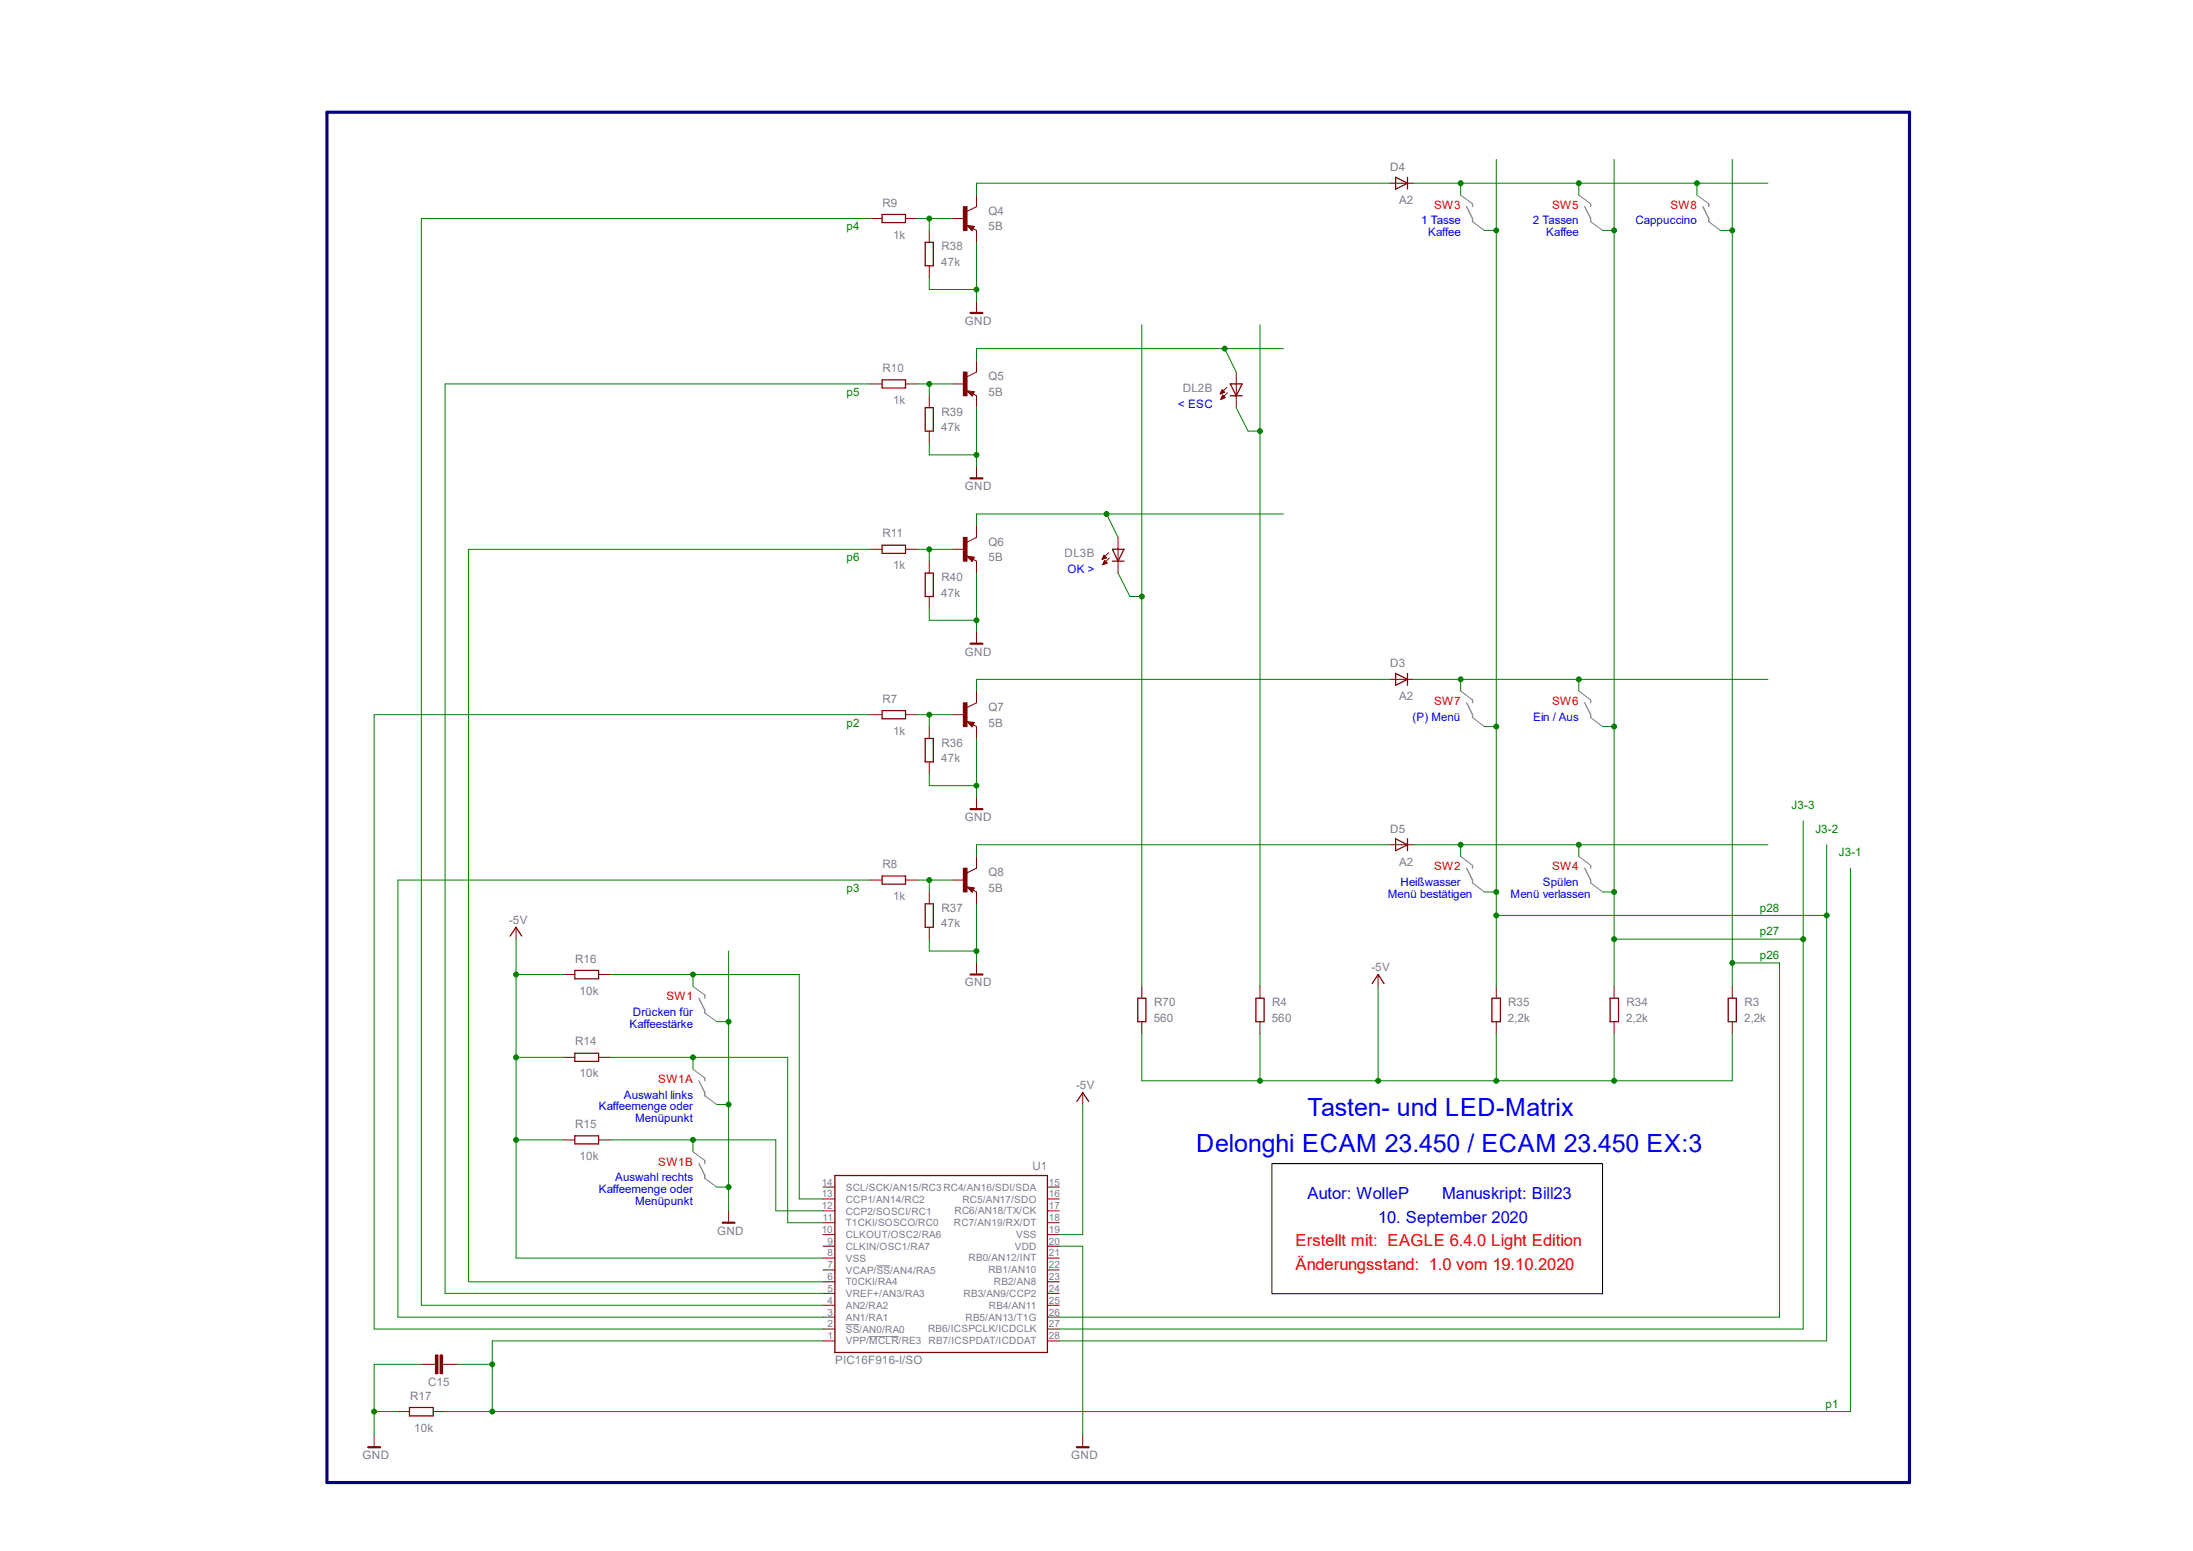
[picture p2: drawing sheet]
<svg xmlns="http://www.w3.org/2000/svg" width="297mm" height="210mm" viewBox="0 0 297 210" stroke-linecap="round" stroke-linejoin="round" font-family="sans-serif">
<defs><g id="words">
<g font-size="3.4" fill="#00f">
<text x="162" y="156">Delonghi ECAM 23.450 / ECAM 23.450 EX:3</text>
<text x="177.1" y="151.2">Tasten- und LED-Matrix</text>
</g>
<g font-size="2.2" fill="#00f">
<text x="177.1" y="162.3">Autor: WolleP</text>
<text x="186.6" y="165.6">10. September 2020</text>
<text x="195.3" y="162.3">Manuskript: Bill23</text>
</g>
<g font-size="2.2" fill="#f00">
<text x="175.5" y="172">Änderungsstand: 1.0 vom 19.10.2020</text>
<text x="175.5" y="168.7">Erstellt mit: EAGLE 6.4.0 Light Edition</text>
</g>
<g font-size="1.6" fill="#808080">
<text x="188.3" y="23.2">D4</text>
<text x="119.5" y="28">R9</text>
<text x="133.9" y="29.1">Q4</text>
<text x="189.5" y="27.6">A2</text>
<text x="120.9" y="32.3">1k</text>
<text x="127.5" y="36">47k</text>
<text x="127.5" y="33.9">R38</text>
<text x="133.9" y="31.2">5B</text>
<text x="130.7" y="44">GND</text>
<text x="119.5" y="50.4">R10</text>
<text x="133.9" y="53.6">5B</text>
<text x="133.9" y="51.5">Q5</text>
<text x="160.2" y="53.1">DL2B</text>
<text x="120.9" y="54.7">1k</text>
<text x="127.5" y="58.4">47k</text>
<text x="127.5" y="56.3">R39</text>
<text x="130.7" y="66.4">GND</text>
<text x="119.5" y="72.8">R11</text>
<text x="120.9" y="77.1">1k</text>
<text x="133.9" y="76">5B</text>
<text x="133.9" y="73.9">Q6</text>
<text x="144.2" y="75.5">DL3B</text>
<text x="127.5" y="80.8">47k</text>
<text x="127.5" y="78.7">R40</text>
<text x="130.7" y="88.8">GND</text>
<text x="119.5" y="95.2">R7</text>
<text x="188.3" y="90.4">D3</text>
<text x="189.5" y="94.8">A2</text>
<text x="120.9" y="99.5">1k</text>
<text x="127.5" y="101.1">R36</text>
<text x="133.9" y="98.4">5B</text>
<text x="133.9" y="96.3">Q7</text>
<text x="127.5" y="103.2">47k</text>
<text x="130.7" y="111.2">GND</text>
<text x="188.3" y="112.8">D5</text>
<text x="119.5" y="117.6">R8</text>
<text x="133.9" y="118.7">Q8</text>
<text x="189.5" y="117.2">A2</text>
<text x="69" y="125.1">-5V</text>
<text x="120.9" y="121.9">1k</text>
<text x="127.5" y="125.6">47k</text>
<text x="127.5" y="123.5">R37</text>
<text x="133.9" y="120.8">5B</text>
<text x="77.9" y="130.4">R16</text>
<text x="185.8" y="131.5">-5V</text>
<text x="78.5" y="134.7">10k</text>
<text x="130.7" y="133.6">GND</text>
<text x="156.3" y="136.3">R70</text>
<text x="172.3" y="136.3">R4</text>
<text x="204.3" y="136.3">R35</text>
<text x="220.3" y="136.3">R34</text>
<text x="236.3" y="136.3">R3</text>
<text x="77.9" y="141.6">R14</text>
<text x="156.3" y="138.3">560</text>
<text x="172.3" y="138.3">560</text>
<text x="204.2" y="138.3">2,2k</text>
<text x="220.2" y="138.3">2,2k</text>
<text x="236.2" y="138.3">2,2k</text>
<text x="78.5" y="145.9">10k</text>
<text x="145.8" y="147.4">-5V</text>
<text x="77.9" y="152.8">R15</text>
<text x="78.5" y="157.1">10k</text>
<text x="139.8" y="158.4">U1</text>
<text x="97.1" y="167.2">GND</text>
<text x="113.1" y="184.7">PIC16F916-I/SO</text>
<text x="55.5" y="189.6">R17</text>
<text x="58" y="187.7">C15</text>
<text x="49.1" y="197.5">GND</text>
<text x="56.1" y="193.8">10k</text>
<text x="145.1" y="197.5">GND</text>
</g>
<g font-size="1.6" fill="#f00">
<text x="194.2" y="28.3">SW3</text>
<text x="210.2" y="28.3">SW5</text>
<text x="226.2" y="28.3">SW8</text>
<text x="194.2" y="95.5">SW7</text>
<text x="210.2" y="95.5">SW6</text>
<text x="194.2" y="117.9">SW2</text>
<text x="210.2" y="117.9">SW4</text>
<text x="90.3" y="135.5">SW1</text>
<text x="89.2" y="146.6">SW1A</text>
<text x="89.2" y="157.9">SW1B</text>
</g>
<g font-size="1.6" fill="#008000">
<text x="114.6" y="31.2">p4</text>
<text x="114.6" y="53.6">p5</text>
<text x="114.6" y="76">p6</text>
<text x="114.6" y="98.4">p2</text>
<text x="242.7" y="109.6">J3-3</text>
<text x="245.9" y="112.8">J3-2</text>
<text x="249" y="116">J3-1</text>
<text x="114.6" y="120.8">p3</text>
<text x="238.3" y="123.5">p28</text>
<text x="238.3" y="126.7">p27</text>
<text x="238.3" y="129.9">p26</text>
<text x="247.2" y="190.7">p1</text>
</g>
<g font-size="1.6" fill="#00f">
<text x="192.5" y="30.4">1 Tasse</text>
<text x="193.4" y="32">Kaffee</text>
<text x="207.6" y="30.4">2 Tassen</text>
<text x="209.4" y="32">Kaffee</text>
<text x="221.5" y="30.4">Cappuccino</text>
<text x="159.5" y="55.2">&lt; ESC</text>
<text x="144.6" y="77.6">OK &gt;</text>
<text x="191.3" y="97.6">(P) Menü</text>
<text x="207.6" y="97.6">Ein / Aus</text>
<text x="189.7" y="120">Heißwasser</text>
<text x="209" y="120">Spülen</text>
<text x="188" y="121.6">Menü bestätigen</text>
<text x="204.6" y="121.6">Menü verlassen</text>
<text x="85.7" y="137.6">Drücken für</text>
<text x="85.3" y="139.1">Kaffeestärke</text>
<text x="84.5" y="148.8">Auswahl links</text>
<text x="81.1" y="150.4">Kaffeemenge oder</text>
<text x="86" y="152">Menüpunkt</text>
<text x="81.1" y="161.5">Kaffeemenge oder</text>
<text x="83.3" y="160">Auswahl rechts</text>
<text x="86" y="163.2">Menüpunkt</text>
</g>
<g font-size="1.4" fill="#808080">
<text x="111.3" y="160.5">14</text>
<text x="114.6" y="161.2">SCL/SCK/AN15/RC3RC4/AN16/SDI/SDA</text>
<text x="142.1" y="160.5">15</text>
<text x="111.3" y="166.9">10</text>
<text x="111.3" y="163.7">12</text>
<text x="111.3" y="162.1">13</text>
<text x="111.4" y="165.3">11</text>
<text x="114.6" y="167.6">CLKOUT/OSC2/RA6</text>
<text x="114.6" y="166">T1CKI/SOSCO/RC0</text>
<text x="114.6" y="164.5">CCP2/SOSCI/RC1</text>
<text x="114.6" y="162.9">CCP1/AN14/RC2</text>
<text x="129.2" y="166">RC7/AN19/RX/DT</text>
<text x="129.3" y="164.4">RC6/AN18/TX/CK</text>
<text x="130.3" y="162.9">RC5/AN17/SDO</text>
<text x="137.6" y="167.6">VSS</text>
<text x="142.1" y="162.1">16</text>
<text x="142.1" y="163.7">17</text>
<text x="142.1" y="165.3">18</text>
<text x="142.1" y="166.9">19</text>
<text x="112.1" y="173.3">6</text>
<text x="112.1" y="171.7">7</text>
<text x="112.1" y="168.5">9</text>
<text x="112.1" y="170.1">8</text>
<text x="114.6" y="172.5">VCAP/SS/AN4/RA5</text>
<text x="114.6" y="169.2">CLKIN/OSC1/RA7</text>
<text x="114.6" y="170.9">VSS</text>
<text x="131.2" y="170.8">RB0/AN12/INT</text>
<text x="133.9" y="172.4">RB1/AN10</text>
<text x="137.5" y="169.2">VDD</text>
<text x="142.1" y="170.1">21</text>
<text x="142.1" y="171.7">22</text>
<text x="142.1" y="173.3">23</text>
<text x="142.1" y="168.5">20</text>
<text x="112.1" y="179.7">2</text>
<text x="112.1" y="178.1">3</text>
<text x="112.1" y="176.5">4</text>
<text x="112.1" y="174.9">5</text>
<text x="114.6" y="178.9">AN1/RA1</text>
<text x="114.6" y="177.2">AN2/RA2</text>
<text x="114.6" y="175.6">VREF+/AN3/RA3</text>
<text x="114.6" y="174">T0CKI/RA4</text>
<text x="130.5" y="175.6">RB3/AN9/CCP2</text>
<text x="130.8" y="178.8">RB5/AN13/T1G</text>
<text x="133.9" y="177.2">RB4/AN11</text>
<text x="134.6" y="174">RB2/AN8</text>
<text x="142.1" y="174.9">24</text>
<text x="142.1" y="176.5">25</text>
<text x="142.1" y="178.1">26</text>
<text x="142.1" y="179.7">27</text>
<text x="112.1" y="181.3">1</text>
<text x="114.6" y="182">VPP/MCLR/RE3</text>
<text x="114.6" y="180.5">SS/AN0/RA0</text>
<text x="125.7" y="180.4">RB6/ICSPCLK/ICDCLK</text>
<text x="125.8" y="182">RB7/ICSPDAT/ICDDAT</text>
<text x="142.1" y="181.3">28</text>
</g>
</g></defs>
<g fill="none" stroke="#808080" stroke-width=".17">
<path d="M198.6 28l.8 1.6v.4M199.4 27.6v.4M214.6 28l.8 1.6v.4M215.4 27.6v.4M230.6 28l.8 1.6v.4M231.4 27.6v.4M198.6 95.2l.8 1.6v.4M199.4 94.8v.4M214.6 95.2l.8 1.6v.4M215.4 94.8v.4M198.6 117.6l.8 1.6v.3M199.4 117.2v.4"/>
<path d="M214.6 117.6l.8 1.6v.3M215.4 117.2v.4M94.7 135.2l.8 1.6v.4M95.5 134.7v.5M94.7 146.3l.8 1.7v.4M94.7 157.6l.8 1.6v.4M95.5 146v.3M95.5 157.1v.5"/>
</g>
<g fill="none" stroke="#808080" stroke-width=".14">
<path d="M197.8 26.4l1.6 1.2M199.4 30l1.6 1.2M213.8 26.4l1.6 1.2M215.4 30l1.6 1.2M229.8 26.4l1.6 1.2M231.4 30l1.6 1.2M197.8 93.6l1.6 1.2M199.4 97.2l1.6 1.2M213.8 93.6l1.6 1.2M215.4 97.2l1.6 1.2M197.8 116l1.6 1.2M199.4 119.5l1.6 1.3"/>
<path d="M213.8 116l1.6 1.2M215.4 119.5l1.6 1.3M93.9 133.6l1.6 1.1M95.5 137.2l1.6 1.1M93.9 144.8l1.6 1.2M93.9 156l1.6 1.1M95.5 148.4l1.6 1.2M95.5 159.6l1.6 1.1M114.5 179.4h1.9M118.7 171.4h1.9M117.7 181h4"/>
</g>
<g fill="none" stroke="#800000" stroke-width=".17">
<path d="M119.5 29h3.1v1.1h-3.1zM125.3 32.8h1.1v3.2h-1.1zM131.9 30.7l-.3 .4-.5-.5 .7 .1-.2 .2-.2-.1h.2M189 24l1.6 .8-1.6 .8zM190.6 24v1.6M166.6 52h1.6l-.8 1.6zM166.6 53.6h1.6M150.7 74.4h1.5l-.8 1.6zM150.7 76h1.5M189 91.2l1.6 .8-1.6 .8zM190.6 91.2v1.6M189 113.6l1.6 .8-1.6 .8z"/>
<path d="M190.6 113.6v1.6M113.1 159.2h28.8v23.9h-28.8z"/>
</g>
<g fill="none" stroke="#800000" stroke-width=".14">
<path d="M117.9 29.6h1.6M122.6 29.6h1.6M125.9 31.2v1.6M125.9 36v1.6M131 30.5l1 .1-.3 .6zM131.8 30.9l.4 .3M132.2 28l-1.2 .6M188.2 24.8h3.2M165.3 53.3h.1M165.3 53.3h.2M165.4 53.2h.3M165.4 53.1h.4"/>
<path d="M165.4 54.1h.1M165.4 53h.4M165.4 54h.1M165.4 54h.2M165.4 53h.3M165.4 53.9h.3M165.4 53.8h.5M165.5 52.9h.2M165.5 52.9h.1M165.5 53.8h.4M165.5 52.8l-.2 .5M165.5 52.8l.4 .3-.6 .2"/>
<path d="M165.5 52.8h.1M165.5 53.7h.3M165.6 53.6h.1M165.6 53.5l-.2 .6M165.6 53.5l.3 .3-.5 .3M165.6 53.5h.1M166.2 52.5l-.9 .8M166.2 53.2l-.8 .9M167.4 50.4v4.8M149.3 75.7h.1M149.3 75.6h.2M149.4 75.6h.2"/>
<path d="M149.4 75.6h.3M149.4 75.5h.5M149.4 75.4h.4M149.4 76.4h.1M149.4 76.4h.2M149.4 75.4h.3M149.4 76.3h.3M149.4 76.3h.4M149.5 75.3h.1M149.5 76.2h.4M149.5 75.2h.1M149.5 76.1h.3"/>
<path d="M149.6 76h.1M149.6 75.9h.1M149.9 75.5l-.4-.3-.2 .5M149.9 75.5l-.6 .2M149.9 76.2l-.3-.3-.2 .6M149.9 76.2l-.5 .3M150.2 74.8l-.9 .9M150.2 75.6l-.8 .9M151.4 72.8v4.8M188.2 92h3.2M188.2 114.4h3.2M111.5 180h1.6"/>
<path d="M111.5 178.4h1.6M111.5 176.7h1.6M111.5 175.1h1.6M111.5 173.6h1.6M111.5 172h1.6M111.5 168.7h1.6M111.5 167.2h1.6M111.5 165.6h1.6M111.5 164h1.6M111.5 162.3h1.6M111.5 160.7h1.6M111.5 170.3h1.6"/>
<path d="M141.9 180h1.6M141.9 178.4h1.6M141.9 176.7h1.6M141.9 175.1h1.6M141.9 173.6h1.6M141.9 172h1.6M141.9 168.7h1.6M141.9 167.2h1.6M141.9 165.6h1.6M141.9 164h1.6M141.9 162.3h1.6M141.9 160.7h1.6"/>
<path d="M141.9 170.3h1.6M111.5 181.6h1.6M141.9 181.6h1.6M146.6 194.4v1.6"/>
</g>
<path d="M145.8 196h1.6" fill="none" stroke="#800000" stroke-width=".3"/>
<path d="M130.5 28h.5v3.2h-.5z" fill-rule="evenodd" fill="#800000"/>
<path d="M129.1 29.6h1.5M130.5 28h.5v3.2h-.5zM132.2 26.4v1.6M132.2 31.2v1.6M117.9 52h1.6M122.6 52h1.6M125.9 53.6v1.6M125.9 58.4v1.6M131 52.9l1 .1-.3 .6zM131.8 53.3l.4 .3M132.2 40.8v1.6M132.2 50.4l-1.2 .6" fill="none" stroke="#800000" stroke-width=".14"/>
<path d="M131.4 42.4h1.7" fill="none" stroke="#800000" stroke-width=".3"/>
<path d="M119.5 51.4h3.1v1.1h-3.1zM125.3 55.2h1.1v3.2h-1.1zM131.9 53.1l-.3 .4-.5-.5 .7 .1-.2 .2-.2-.1h.2" fill="none" stroke="#800000" stroke-width=".17"/>
<path d="M130.5 50.4h.5v3.2h-.5z" fill-rule="evenodd" fill="#800000"/>
<path d="M129.1 52h1.5M130.5 50.4h.5v3.2h-.5zM132.2 48.8v1.6M132.2 53.6v1.6M117.9 74.4h1.6M122.6 74.4h1.6M125.9 76v1.6M131 75.3l1 .1-.3 .6zM131.8 75.7l.4 .3M132.2 63.2v1.6M132.2 72.8l-1.2 .6M125.9 80.8v1.6" fill="none" stroke="#800000" stroke-width=".14"/>
<path d="M131.4 64.8h1.7" fill="none" stroke="#800000" stroke-width=".3"/>
<path d="M119.5 73.8h3.1v1.1h-3.1zM125.3 77.6h1.1v3.2h-1.1zM131.9 75.5l-.3 .4-.5-.5 .7 .1-.2 .2-.2-.1h.2" fill="none" stroke="#800000" stroke-width=".17"/>
<path d="M130.5 72.8h.5v3.2h-.5z" fill-rule="evenodd" fill="#800000"/>
<path d="M129.1 74.4h1.5M130.5 72.8h.5v3.2h-.5zM132.2 71.2v1.6M132.2 76v1.6M117.9 96.8h1.6M122.6 96.8h1.6M125.9 98.4v1.6M131 97.7l1 .1-.3 .6zM131.8 98.1l.4 .3M132.2 85.6v1.6M132.2 95.2l-1.2 .6M125.9 103.2v1.6" fill="none" stroke="#800000" stroke-width=".14"/>
<path d="M131.4 87.2h1.7" fill="none" stroke="#800000" stroke-width=".3"/>
<path d="M119.5 96.2h3.1v1.1h-3.1zM125.3 100h1.1v3.2h-1.1zM131.9 97.9l-.3 .4-.5-.5 .7 .1-.2 .2-.2-.1h.2" fill="none" stroke="#800000" stroke-width=".17"/>
<path d="M130.5 95.2h.5v3.2h-.5z" fill-rule="evenodd" fill="#800000"/>
<path d="M129.1 96.8h1.5M130.5 95.2h.5v3.2h-.5zM132.2 93.6v1.6M132.2 98.4v1.6M117.9 119.2h1.6M122.6 119.2h1.6M132.2 108v1.6M132.2 117.6l-1.2 .6M125.9 120.8v1.6M125.9 125.6v1.6M131 120.1l1 .1-.3 .6zM131.8 120.5l.4 .3" fill="none" stroke="#800000" stroke-width=".14"/>
<path d="M131.4 109.6h1.7" fill="none" stroke="#800000" stroke-width=".3"/>
<path d="M119.5 118.6h3.1v1.1h-3.1zM125.3 122.4h1.1v3.2h-1.1zM131.9 120.3l-.3 .4-.5-.5 .7 .1-.2 .2-.2-.1h.2" fill="none" stroke="#800000" stroke-width=".17"/>
<path d="M130.5 117.6h.5v3.2h-.5z" fill-rule="evenodd" fill="#800000"/>
<g fill="none" stroke="#800000" stroke-width=".14">
<path d="M129.1 119.2h1.5M130.5 117.6h.5v3.2h-.5zM132.2 116v1.6M69.9 125.6v1.6M76.3 132h1.6M81.1 132h1.6M132.2 120.8v1.6M132.2 130.4v1.6M154.6 133.6v1.6M154.6 138.3v1.7M170.6 133.6v1.6M170.6 138.3v1.7"/>
<path d="M186.6 132v1.6M202.6 133.6v1.6M202.6 138.3v1.7M218.6 133.6v1.6M218.6 138.3v1.7M234.6 133.6v1.6M234.6 138.3v1.7M76.3 154.3h1.6M76.3 143.2h1.6M81.1 154.3h1.6M81.1 143.2h1.6M146.6 148v1.6"/>
<path d="M98.7 164v1.6M50.7 194.4v1.6M53.9 191.1h1.6M57.1 184.7h1.9M58.7 191.1h1.6M59 183.5h.3v2.5h-.3zM59.6 183.5h.3v2.5h-.3zM59.9 184.7h2"/>
</g>
<path d="M131.4 132h1.7M97.9 165.6h1.6M49.9 196h1.6" fill="none" stroke="#800000" stroke-width=".3"/>
<path d="M69.1 126.7l.8-1.1 .8 1.1M77.9 131.4h3.2v1.1h-3.2zM154.1 135.2h1.1v3.1h-1.1zM170.1 135.2h1.1v3.1h-1.1zM185.8 133.2l.8-1.2 .9 1.2M202.1 135.2h1.1v3.1h-1.1zM218.1 135.2h1.1v3.1h-1.1zM234.1 135.2h1.1v3.1h-1.1zM77.9 142.6h3.2v1.1h-3.2zM77.9 153.8h3.2v1.1h-3.2zM145.8 149.1l.8-1.1 .8 1.1M55.5 190.6h3.2v1.1h-3.2z" fill="none" stroke="#800000" stroke-width=".17"/>
<path d="M59.1 183.5v2.5M59.8 183.5v2.5" fill="none" stroke="#800000" stroke-width=".34"/>
<path d="M44.3 15.2h214.3v185.5h-214.3z" fill="none" stroke="#000080" stroke-width=".42"/>
<path d="M125.9 37.6v1.6h6.3M132.2 32.8v8" fill="none" stroke="#008000" stroke-width=".14"/>
<circle cx="132.3" cy="39.2" r=".33" fill="#008000"/>
<g fill="none" stroke="#008000" stroke-width=".14">
<path d="M125.9 60v1.6h6.3M132.2 55.2v8"/>
<circle cx="132.3" cy="39.2" r=".33"/>
</g>
<circle cx="132.3" cy="61.6" r=".33" fill="#008000"/>
<g fill="none" stroke="#008000" stroke-width=".14">
<path d="M132.2 77.6v8M125.9 82.4v1.6h6.3"/>
<circle cx="132.3" cy="61.6" r=".33"/>
</g>
<circle cx="132.3" cy="84" r=".33" fill="#008000"/>
<g fill="none" stroke="#008000" stroke-width=".14">
<path d="M132.2 100v8M125.9 104.8v1.6h6.3"/>
<circle cx="132.3" cy="84" r=".33"/>
</g>
<circle cx="132.3" cy="106.4" r=".33" fill="#008000"/>
<g fill="none" stroke="#008000" stroke-width=".14">
<path d="M125.9 127.2v1.6h6.3M132.2 122.4v8"/>
<circle cx="132.3" cy="106.4" r=".33"/>
</g>
<circle cx="132.3" cy="128.8" r=".33" fill="#008000"/>
<g fill="none" stroke="#008000" stroke-width=".14">
<path d="M143.5 168.7h3.1v25.7M50.7 191.1h3.2M57.1 184.7h-6.4v9.7"/>
<circle cx="132.3" cy="128.8" r=".33"/>
</g>
<circle cx="50.7" cy="191.1" r=".33" fill="#008000"/>
<g fill="none" stroke="#008000" stroke-width=".14">
<path d="M97.1 138.3h1.6M98.7 128.8v35.2M97.1 149.6h1.6M97.1 160.7h1.6"/>
<circle cx="50.7" cy="191.1" r=".33"/>
</g>
<circle cx="98.7" cy="138.3" r=".33" fill="#008000"/>
<circle cx="98.7" cy="138.3" r=".33" fill="none" stroke="#008000" stroke-width=".14"/>
<circle cx="98.7" cy="149.6" r=".33" fill="#008000"/>
<circle cx="98.7" cy="149.6" r=".33" fill="none" stroke="#008000" stroke-width=".14"/>
<circle cx="98.7" cy="160.7" r=".33" fill="#008000"/>
<g fill="none" stroke="#008000" stroke-width=".14">
<path d="M154.6 44v36.8h-1.6l-1.6-3.2"/>
<circle cx="98.7" cy="160.7" r=".33"/>
</g>
<circle cx="154.6" cy="80.8" r=".33" fill="#008000"/>
<g fill="none" stroke="#008000" stroke-width=".14">
<path d="M191.4 24.8h48M197.8 24.8v1.6M154.6 80.8v52.8"/>
<circle cx="154.6" cy="80.8" r=".33"/>
</g>
<circle cx="197.8" cy="24.8" r=".33" fill="#008000"/>
<g fill="none" stroke="#008000" stroke-width=".14">
<path d="M213.8 24.8v1.6"/>
<circle cx="197.8" cy="24.8" r=".33"/>
</g>
<circle cx="213.8" cy="24.8" r=".33" fill="#008000"/>
<g fill="none" stroke="#008000" stroke-width=".14">
<path d="M229.8 24.8v1.6"/>
<circle cx="213.8" cy="24.8" r=".33"/>
</g>
<circle cx="229.8" cy="24.8" r=".33" fill="#008000"/>
<g fill="none" stroke="#008000" stroke-width=".14">
<path d="M218.6 21.6v9.6h-1.6"/>
<circle cx="229.8" cy="24.8" r=".33"/>
</g>
<circle cx="218.6" cy="31.2" r=".33" fill="#008000"/>
<g fill="none" stroke="#008000" stroke-width=".14">
<path d="M167.4 55.2l1.6 3.2h1.6M170.6 44v89.6"/>
<circle cx="218.6" cy="31.2" r=".33"/>
</g>
<circle cx="170.7" cy="58.4" r=".33" fill="#008000"/>
<g fill="none" stroke="#008000" stroke-width=".14">
<path d="M149.9 69.6l1.5 3.2M173.8 69.6h-41.6v1.6"/>
<circle cx="170.7" cy="58.4" r=".33"/>
</g>
<circle cx="149.9" cy="69.6" r=".33" fill="#008000"/>
<g fill="none" stroke="#008000" stroke-width=".14">
<path d="M191.4 92h48M197.8 92v1.6"/>
<circle cx="149.9" cy="69.6" r=".33"/>
</g>
<circle cx="197.8" cy="92" r=".33" fill="#008000"/>
<g fill="none" stroke="#008000" stroke-width=".14">
<path d="M213.8 92v1.6"/>
<circle cx="197.8" cy="92" r=".33"/>
</g>
<circle cx="213.8" cy="92" r=".33" fill="#008000"/>
<g fill="none" stroke="#008000" stroke-width=".14">
<path d="M191.4 114.4h48M197.8 114.4v1.6"/>
<circle cx="213.8" cy="92" r=".33"/>
</g>
<circle cx="197.8" cy="114.4" r=".33" fill="#008000"/>
<g fill="none" stroke="#008000" stroke-width=".14">
<path d="M213.8 114.4v1.6"/>
<circle cx="197.8" cy="114.4" r=".33"/>
</g>
<circle cx="213.8" cy="114.4" r=".33" fill="#008000"/>
<g fill="none" stroke="#008000" stroke-width=".14">
<path d="M202.6 31.2v89.6M201 98.4h1.6"/>
<circle cx="213.8" cy="114.4" r=".33"/>
</g>
<circle cx="202.7" cy="98.4" r=".33" fill="#008000"/>
<g fill="none" stroke="#008000" stroke-width=".14">
<path d="M201 120.8h1.6"/>
<circle cx="202.7" cy="98.4" r=".33"/>
</g>
<circle cx="202.7" cy="120.8" r=".33" fill="#008000"/>
<g fill="none" stroke="#008000" stroke-width=".14">
<path d="M202.6 120.8v12.8M202.6 124h44.8"/>
<circle cx="202.7" cy="120.8" r=".33"/>
</g>
<circle cx="202.7" cy="124" r=".33" fill="#008000"/>
<g fill="none" stroke="#008000" stroke-width=".14">
<path d="M247.4 114.4v67.2h-103.9"/>
<circle cx="202.7" cy="124" r=".33"/>
</g>
<circle cx="247.4" cy="124" r=".33" fill="#008000"/>
<g fill="none" stroke="#008000" stroke-width=".14">
<path d="M202.6 21.6v9.6"/>
<circle cx="247.4" cy="124" r=".33"/>
</g>
<circle cx="202.7" cy="31.2" r=".33" fill="#008000"/>
<g fill="none" stroke="#008000" stroke-width=".14">
<path d="M124.2 29.6h4.9M125.9 29.6v1.6M201 31.2h1.6"/>
<circle cx="202.7" cy="31.2" r=".33"/>
</g>
<circle cx="125.9" cy="29.6" r=".33" fill="#008000"/>
<g fill="none" stroke="#008000" stroke-width=".14">
<path d="M117.9 29.6h-60.8v147.1h54.4M188.2 24.8h-56v1.6M124.2 52h4.9M125.9 52v1.6"/>
<circle cx="125.9" cy="29.6" r=".33"/>
</g>
<circle cx="125.9" cy="52" r=".33" fill="#008000"/>
<g fill="none" stroke="#008000" stroke-width=".14">
<path d="M117.9 52h-57.6v123.1h51.2M124.2 74.4h4.9M125.9 74.4v1.6"/>
<circle cx="125.9" cy="52" r=".33"/>
</g>
<circle cx="125.9" cy="74.4" r=".33" fill="#008000"/>
<g fill="none" stroke="#008000" stroke-width=".14">
<path d="M117.9 74.4h-54.4v99.2h48M124.2 96.8h4.9M125.9 96.8v1.6"/>
<circle cx="125.9" cy="74.4" r=".33"/>
</g>
<circle cx="125.9" cy="96.8" r=".33" fill="#008000"/>
<g fill="none" stroke="#008000" stroke-width=".14">
<path d="M117.9 96.8h-67.2v83.2h60.8M188.2 92h-56v1.6M124.2 119.2h4.9M125.9 119.2v1.6"/>
<circle cx="125.9" cy="96.8" r=".33"/>
</g>
<circle cx="125.9" cy="119.2" r=".33" fill="#008000"/>
<g fill="none" stroke="#008000" stroke-width=".14">
<path d="M117.9 119.2h-64v59.2h57.6M188.2 114.4h-56v1.6M154.6 140v6.3h64v-6.3M170.6 140v6.3M186.6 133.6v12.7M202.6 140v6.3"/>
<circle cx="125.9" cy="119.2" r=".33"/>
</g>
<circle cx="170.7" cy="146.3" r=".33" fill="#008000"/>
<circle cx="170.7" cy="146.3" r=".33" fill="none" stroke="#008000" stroke-width=".14"/>
<circle cx="186.7" cy="146.3" r=".33" fill="#008000"/>
<circle cx="186.7" cy="146.3" r=".33" fill="none" stroke="#008000" stroke-width=".14"/>
<circle cx="202.7" cy="146.3" r=".33" fill="#008000"/>
<g fill="none" stroke="#008000" stroke-width=".14">
<path d="M234.6 140v6.3h-16"/>
<circle cx="202.7" cy="146.3" r=".33"/>
</g>
<circle cx="218.6" cy="146.3" r=".33" fill="#008000"/>
<g fill="none" stroke="#008000" stroke-width=".14">
<path d="M69.9 132h6.4M69.9 127.2v43.1M146.6 149.6v17.6h-3.1"/>
<circle cx="218.6" cy="146.3" r=".33"/>
</g>
<circle cx="69.9" cy="132" r=".33" fill="#008000"/>
<g fill="none" stroke="#008000" stroke-width=".14">
<path d="M69.9 143.2h6.4M69.9 154.3h6.4M69.9 170.3h41.6"/>
<circle cx="69.9" cy="132" r=".33"/>
</g>
<circle cx="69.9" cy="143.2" r=".33" fill="#008000"/>
<circle cx="69.9" cy="143.2" r=".33" fill="none" stroke="#008000" stroke-width=".14"/>
<circle cx="69.9" cy="154.3" r=".33" fill="#008000"/>
<g fill="none" stroke="#008000" stroke-width=".14">
<path d="M244.2 127.2h-25.6v6.4"/>
<circle cx="69.9" cy="154.3" r=".33"/>
</g>
<circle cx="218.6" cy="127.2" r=".33" fill="#008000"/>
<g fill="none" stroke="#008000" stroke-width=".14">
<path d="M217 120.8h1.6"/>
<circle cx="218.6" cy="127.2" r=".33"/>
</g>
<circle cx="218.6" cy="120.8" r=".33" fill="#008000"/>
<g fill="none" stroke="#008000" stroke-width=".14">
<path d="M217 98.4h1.6v28.8"/>
<circle cx="218.6" cy="120.8" r=".33"/>
</g>
<circle cx="218.6" cy="98.4" r=".33" fill="#008000"/>
<g fill="none" stroke="#008000" stroke-width=".14">
<path d="M218.6 31.2v67.2M244.2 111.2v68.8h-100.7"/>
<circle cx="218.6" cy="98.4" r=".33"/>
</g>
<circle cx="244.2" cy="127.2" r=".33" fill="#008000"/>
<g fill="none" stroke="#008000" stroke-width=".14">
<path d="M250.6 117.6v73.5h-190.3M61.9 184.7h4.8v6.4"/>
<circle cx="244.2" cy="127.2" r=".33"/>
</g>
<circle cx="66.7" cy="184.7" r=".33" fill="#008000"/>
<circle cx="66.7" cy="184.7" r=".33" fill="none" stroke="#008000" stroke-width=".14"/>
<circle cx="66.7" cy="191.1" r=".33" fill="#008000"/>
<g fill="none" stroke="#008000" stroke-width=".14">
<path d="M82.7 132h25.5v30.3h3.3M93.9 132v1.6M111.5 181.6h-44.8v3.1"/>
<circle cx="66.7" cy="191.1" r=".33"/>
</g>
<circle cx="93.9" cy="132" r=".33" fill="#008000"/>
<g fill="none" stroke="#008000" stroke-width=".14">
<path d="M82.7 143.2h24v22.4h4.8M93.9 143.2v1.6"/>
<circle cx="93.9" cy="132" r=".33"/>
</g>
<circle cx="93.9" cy="143.2" r=".33" fill="#008000"/>
<g fill="none" stroke="#008000" stroke-width=".14">
<path d="M82.7 154.3h22.4v9.7h6.4M93.9 154.3v1.7"/>
<circle cx="93.9" cy="143.2" r=".33"/>
</g>
<circle cx="93.9" cy="154.3" r=".33" fill="#008000"/>
<g fill="none" stroke="#008000" stroke-width=".14">
<path d="M165.9 47.2l1.5 3.2M173.8 47.2h-41.6v1.6"/>
<circle cx="93.9" cy="154.3" r=".33"/>
</g>
<circle cx="165.9" cy="47.2" r=".33" fill="#008000"/>
<g fill="none" stroke="#008000" stroke-width=".14">
<path d="M234.6 21.6v112M234.6 130.4h6.4v48h-97.5"/>
<circle cx="165.9" cy="47.2" r=".33"/>
</g>
<circle cx="234.6" cy="130.4" r=".33" fill="#008000"/>
<g fill="none" stroke="#008000" stroke-width=".14">
<path d="M233 31.2h1.6"/>
<circle cx="234.6" cy="130.4" r=".33"/>
</g>
<circle cx="234.6" cy="31.2" r=".33" fill="#008000"/>
<circle cx="234.6" cy="31.2" r=".33" fill="none" stroke="#008000" stroke-width=".14"/>
<path d="M172.3 157.6h44.7v17.6h-44.7z" fill="none" stroke="#000" stroke-width=".14"/>
<use href="#words"/>
</svg>
